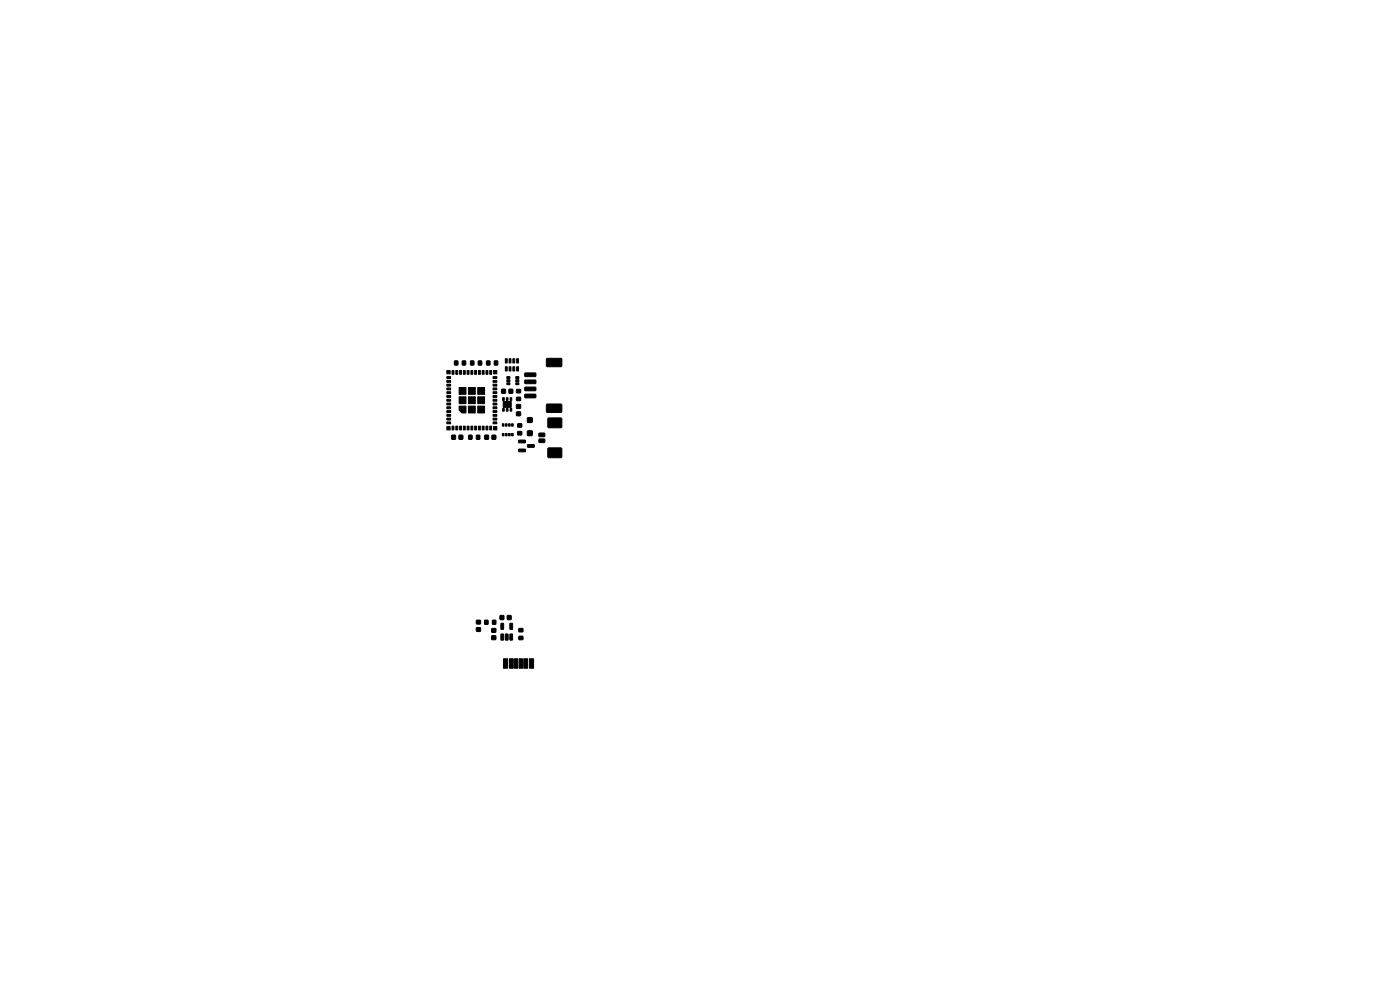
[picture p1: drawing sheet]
<svg xmlns="http://www.w3.org/2000/svg" width="297mm" height="210mm" viewBox="0 0 297 210" stroke-linecap="round" stroke-linejoin="round" font-family="sans-serif">
<g fill="#000" stroke="#000" stroke-width=".21">
<path d="M94.8 78.6h.7v.7h-.7zM95.9 78.6h.4v.8h-.4zM96.7 78.6h.4v.8h-.4zM96.4 76.6h.7v.8h-.7zM97.5 78.6h.4v.8h-.4zM98.3 78.6h.4v.8h-.4zM98.1 76.6h.7v.8h-.7zM99.1 78.6h.4v.8h-.4zM99.8 76.6h.7v.8h-.7zM99.9 78.6h.4v.8h-.4zM100.7 78.6h.4v.8h-.4zM101.5 76.6h.7v.8h-.7z"/>
<path d="M101.5 78.6h.4v.8h-.4zM102.3 78.6h.4v.8h-.4zM103.2 76.6h.7v.8h-.7zM103.1 78.6h.4v.8h-.4zM103.9 78.6h.4v.8h-.4zM104.9 76.6h.7v.8h-.7zM104.7 78.6h.7v.7h-.7zM107.2 77.8h.4v.9h-.4zM107.2 76.1h.4v.9h-.4zM108 77.8h.4v.9h-.4zM108 76.1h.4v.9h-.4zM108.8 77.8h.4v.9h-.4z"/>
<path d="M108.8 76.1h.4v.9h-.4zM109.6 77.8h.4v.9h-.4zM109.6 76.1h.4v.9h-.4zM111.4 79.2l2.2-.1 .1 .7-.2 .1h-2.1l-.1-.2zM116 76.1l3-.1 .2 .3v1.3l-.3 .2h-2.8l-.2-.2zM94.8 90.5h.7v.7h-.7zM94.8 79.9h.8v.4h-.8zM94.8 80.7h.8v.4h-.8zM94.8 81.5h.8v.4h-.8zM94.8 82.3h.8v.4h-.8zM94.8 83.1h.8v.4h-.8zM94.8 83.9h.8v.4h-.8z"/>
<path d="M94.8 84.7h.8v.4h-.8zM94.8 85.5h.8v.4h-.8zM94.8 86.3h.8v.4h-.8zM94.8 87.1h.8v.4h-.8zM94.8 87.9h.8v.4h-.8zM94.8 88.7h.8v.4h-.8zM94.8 89.5h.8v.4h-.8zM95.9 90.4h.4v.8h-.4zM95.8 92.3h.8v.9h-.8zM96.7 90.4h.4v.8h-.4zM97.5 90.4h.4v.8h-.4zM97.4 92.3h.8v.9h-.8z"/>
<path d="M98.3 90.4h.4v.8h-.4zM97.4 86.1h1.4v1.5h-.8l-.6-.6zM97.4 84.2h1.4v1.4h-1.4zM97.4 82.2h1.4v1.5h-1.4zM99.4 92.3h.7v.9h-.7zM99.1 90.4h.4v.8h-.4zM99.9 90.4h.4v.8h-.4zM99.4 86.1h1.4v1.5h-1.4zM99.4 84.2h1.4v1.4h-1.4zM99.4 82.2h1.4v1.5h-1.4zM101.1 92.3h.7v.9h-.7zM100.7 90.4h.4v.8h-.4z"/>
<path d="M101.5 90.4h.4v.8h-.4zM102.3 90.4h.4v.8h-.4zM102.8 92.3h.8v.9h-.8zM101.4 86.1h1.4v1.5h-1.4zM101.4 84.2h1.4v1.4h-1.4zM101.4 82.2h1.4v1.5h-1.4zM103.1 90.4h.4v.8h-.4zM103.9 90.4h.4v.8h-.4zM104.4 92.3h.8v.9h-.8zM104.6 89.5h.8v.4h-.8zM104.6 88.7h.8v.4h-.8zM104.6 87.9h.8v.4h-.8z"/>
<path d="M104.6 87.1h.8v.4h-.8zM104.6 86.3h.8v.4h-.8zM104.6 85.5h.8v.4h-.8zM104.6 84.7h.8v.4h-.8zM104.6 83.9h.8v.4h-.8zM104.6 83.1h.8v.4h-.8zM104.6 82.3h.8v.4h-.8zM104.6 81.5h.8v.4h-.8zM104.6 80.7h.8v.4h-.8zM104.6 79.9h.8v.4h-.8zM104.7 90.5h.7v.7h-.7zM106.4 82.6h.8v.8h-.8z"/>
<path d="M106.6 84.4h.4v.5h-.4zM106.6 86.7h.4v.5h-.4zM106.7 85.2h1.8v1.2h-1.8zM106.6 92h.3v.4h-.3zM106.6 89.9h.3v.5h-.3zM107.4 84.4h.4v.5h-.4zM107.4 86.7h.4v.5h-.4zM107.5 79.9h.7v.4h-.7zM107.5 80.6h.7v.4h-.7zM107.5 81.2h.7v.4h-.7zM107.2 92h.4v.4h-.4zM107.2 89.9h.4v.5h-.4z"/>
<path d="M108 82.6h.8v.8h-.8zM108.2 84.4h.4v.5h-.4zM108.2 86.7h.4v.5h-.4zM107.9 92h.3v.4h-.3zM107.9 89.9h.3v.5h-.3zM108.5 92h.4v.4h-.4zM108.5 89.9h.4v.5h-.4zM109.4 81.2h.7v.4h-.7zM109.4 80.6h.7v.4h-.7zM109.4 79.9h.7v.4h-.7zM110.1 93.4h1.3l.1 .5h-1.4zM110.1 95.3h1.3l.1 .5h-1.4z"/>
<path d="M109.6 87.4h.8v.8h-.8zM109.6 85.8h.8v.8h-.8zM109.6 84.3h.8v.7h-.8zM109.6 82.6h.8v.7h-.8zM109.8 89.9h.9v.7h-.9zM109.8 91.6h.9v.6h-.9zM111.9 94.3h1.4l.1 .5-1.4 .1zM111.9 91.4h1v1h-1zM111.9 88.6h1v1h-1zM111.4 80.7l2.2-.1 .1 .7-.2 .1h-2.1l-.1-.2zM111.4 82.2l2.2-.1 .1 .7-.2 .1h-2.1l-.1-.2zM111.4 83.7l2.2-.1 .1 .7-.2 .1h-2.1l-.1-.2z"/>
<path d="M114.4 91.9h1.1l.1 .6-1.2 .1-.1-.2zM114.4 93.2l1.1-.1 .1 .7-1.2 .1-.1-.2zM116.3 95.1l2.7-.1 .2 .3v1.6l-.3 .2h-2.5l-.2-.3zM116.3 88.7h2.7l.2 .2v1.7l-.3 .1h-2.5l-.2-.2zM116 85.8l3-.1 .2 .3v1.3l-.3 .2h-2.8l-.2-.2zM101.1 131.6h.8v.7h-.8zM101.1 133.2h.8v.7h-.8zM102.8 131.6h.7v.8h-.7zM104.3 133.3h.9v.8h-.9zM104.3 134.9h.9v.8h-.9zM104.5 131.6h.7v.8h-.7zM106.1 130.6h.8v.8h-.8z"/>
<path d="M106.3 134.5l.5 .1v1.2l-.5-.1zM106.3 132.2l.5 .1v1.2l-.5-.1zM107.2 134.5l.6 .1-.1 1.2-.5-.1zM107.6 130.6h.8v.8h-.8zM106.8 139.7h.9v2.1h-.9zM108.2 134.5l.5 .1v1.2l-.5-.1zM108.2 132.2l.5 .1v1.2l-.5-.1zM108.1 139.7h.8v2.1h-.8zM109.1 139.7h.8v2.1h-.8zM110.1 135h.8v.7h-.8zM110.1 133.3h.8v.7h-.8zM110.1 139.7h.8v2.1h-.8z"/>
<path d="M111.1 139.7h.8v2.1h-.8zM112.3 139.7h.9v2.1h-.9z"/>
</g>
</svg>
